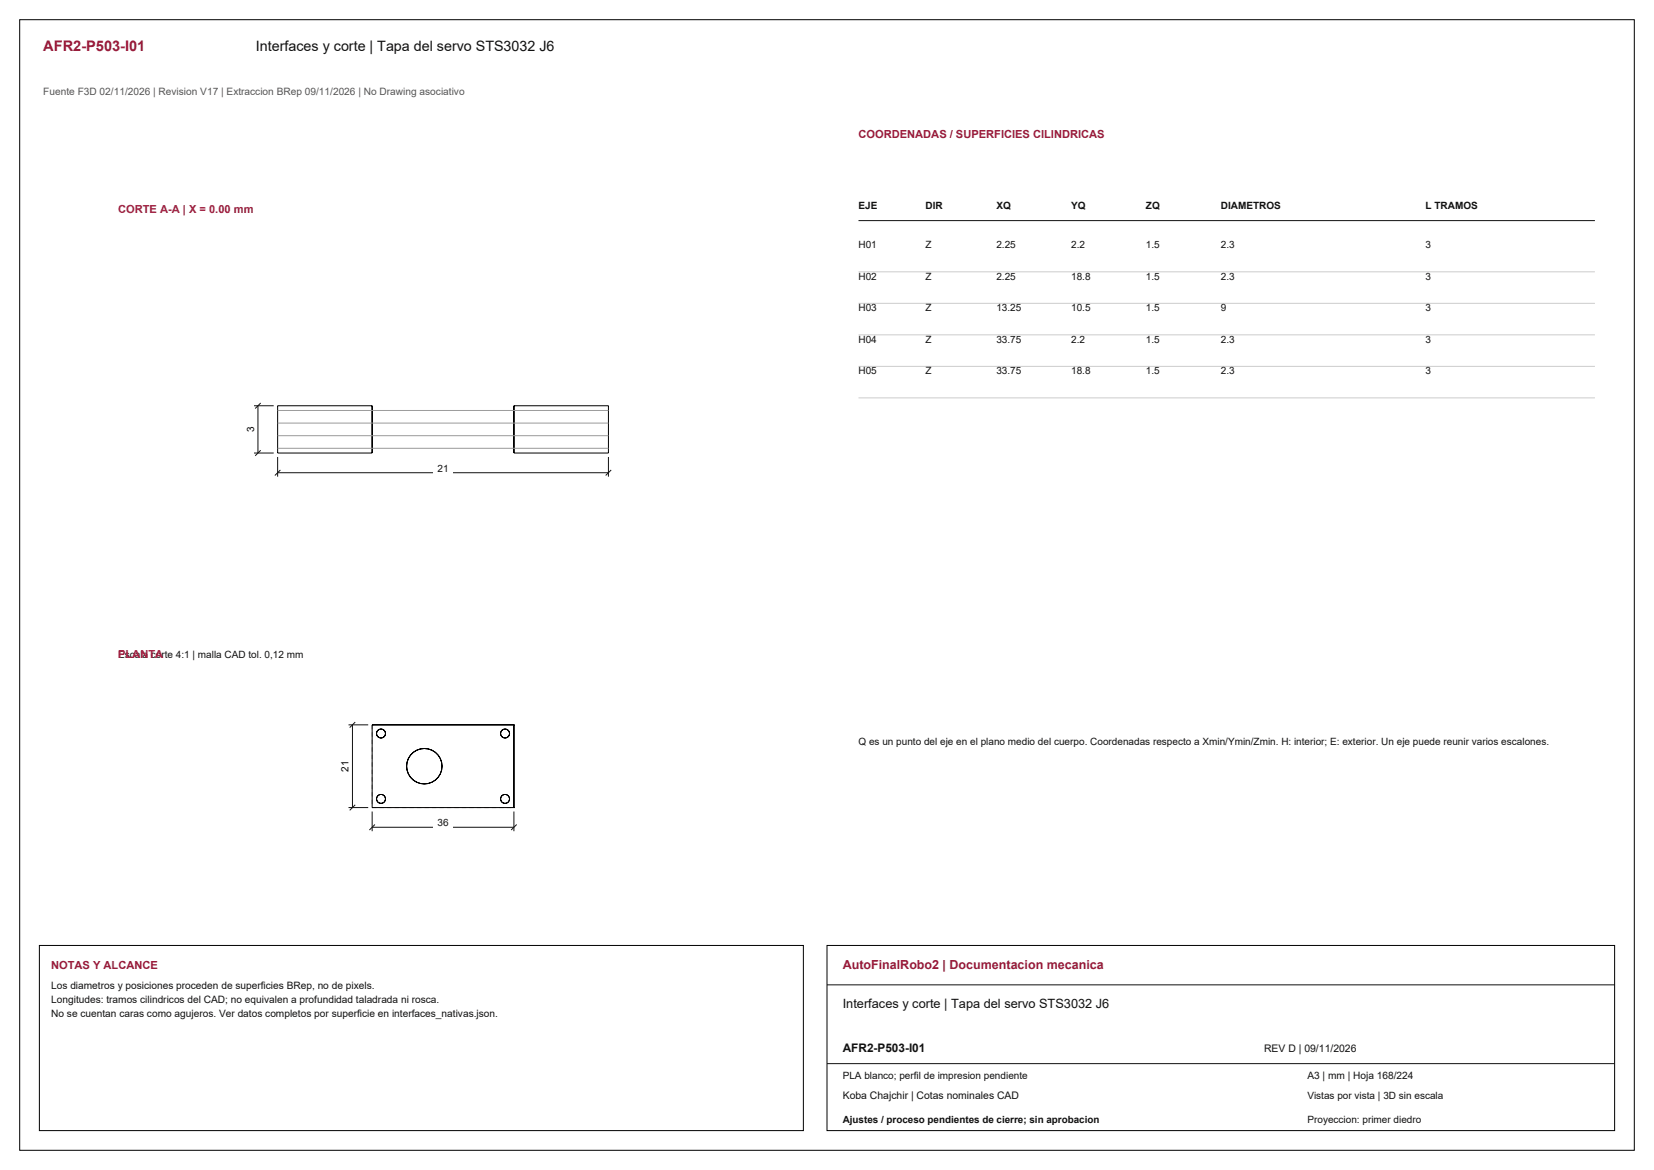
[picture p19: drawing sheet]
<svg xmlns="http://www.w3.org/2000/svg" width="420mm" height="297mm" viewBox="0 0 420 297" stroke-linecap="round" stroke-linejoin="round" font-family="sans-serif">
<defs><g id="words">
<text font-size="3.7" fill="#981b39" x="11" y="13">AFR2-P503-I01</text>
<text font-size="3.6" fill="#111" x="65" y="13">Interfaces y corte | Tapa del servo STS3032 J6</text>
<text font-size="3.2" fill="#981b39" x="214" y="246">AutoFinalRobo2 | Documentacion mecanica</text>
<text font-size="3.2" fill="#111" x="214" y="256">Interfaces y corte | Tapa del servo STS3032 J6</text>
<text font-size="3" fill="#111" x="214" y="267">AFR2-P503-I01</text>
<g font-size="2.8" fill="#981b39">
<text x="218" y="35">COORDENADAS / SUPERFICIES CILINDRICAS</text>
<text x="13" y="246">NOTAS Y ALCANCE</text>
</g>
<g font-size="2.8" fill="#a91843">
<text x="30" y="54">CORTE A-A | X = 0.00 mm</text>
<text x="30" y="167">PLANTA</text>
</g>
<text font-size="2.6" fill="#555" x="11" y="24">Fuente F3D 02/11/2026 | Revision V17 | Extraccion BRep 09/11/2026 | No Drawing asociativo</text>
<g font-size="2.6" fill="#111">
<text x="13" y="251">Los diametros y posiciones proceden de superficies BRep, no de pixels.</text>
<text x="13" y="254.6">Longitudes: tramos cilindricos del CAD; no equivalen a profundidad taladrada ni rosca.</text>
<text x="13" y="258.2">No se cuentan caras como agujeros. Ver datos completos por superficie en interfaces_nativas.json.</text>
<text x="321" y="267">REV D | 09/11/2026</text>
<text x="332" y="274">A3 | mm | Hoja 168/224</text>
<text x="214" y="279">Koba Chajchir | Cotas nominales CAD</text>
</g>
<g font-size="2.5" fill="#111">
<text x="218" y="53">EJE</text>
<text x="235" y="53">DIR</text>
<text x="253" y="53">XQ</text>
<text x="272" y="53">YQ</text>
<text x="291" y="53">ZQ</text>
<text x="310" y="53">DIAMETROS</text>
<text x="362" y="53">L TRAMOS</text>
<text x="218" y="63">H01</text>
<text x="235" y="63">Z</text>
<text x="253" y="63">2.25</text>
<text x="272" y="63">2.2</text>
<text x="291" y="63">1.5</text>
<text x="310" y="63">2.3</text>
<text x="362" y="63">3</text>
<text x="218" y="71">H02</text>
<text x="235" y="71">Z</text>
<text x="253" y="71">2.25</text>
<text x="272" y="71">18.8</text>
<text x="291" y="71">1.5</text>
<text x="310" y="71">2.3</text>
<text x="362" y="71">3</text>
<text x="218" y="79">H03</text>
<text x="235" y="79">Z</text>
<text x="253" y="79">13.25</text>
<text x="272" y="79">10.5</text>
<text x="291" y="79">1.5</text>
<text x="310" y="79">9</text>
<text x="362" y="79">3</text>
<text x="218" y="87">H04</text>
<text x="235" y="87">Z</text>
<text x="253" y="87">33.75</text>
<text x="272" y="87">2.2</text>
<text x="291" y="87">1.5</text>
<text x="310" y="87">2.3</text>
<text x="362" y="87">3</text>
<text x="218" y="95">H05</text>
<text x="235" y="95">Z</text>
<text x="253" y="95">33.75</text>
<text x="272" y="95">18.8</text>
<text x="291" y="95">1.5</text>
<text x="310" y="95">2.3</text>
<text x="362" y="95">3</text>
<text x="111.1" y="119.8">21</text>
<text x="30" y="167">Escala corte 4:1 | malla CAD tol. 0,12 mm</text>
<text x="218" y="189">Q es un punto del eje en el plano medio del cuerpo. Coordenadas respecto a Xmin/Ymin/Zmin. H: interior; E: exterior. Un eje puede reunir varios escalones.</text>
<text x="111.1" y="209.8">36</text>
<text x="214" y="274">PLA blanco; perfil de impresion pendiente</text>
<text x="332" y="279">Vistas por vista | 3D sin escala</text>
<text x="214" y="285">Ajustes / proceso pendientes de cierre; sin aprobacion</text>
<text x="332" y="285">Proyeccion: primer diedro</text>
</g>
<g font-size="2.5">
<text x="64.5" y="109.7" transform="rotate(-90 64.5 109.7)">3</text>
<text x="88.5" y="195.9" transform="rotate(-90 88.5 195.9)">21</text>
</g>
</g></defs>
<path d="M5 5h410v287h-410zM70.5 103h24v12h-24zM130.5 103h24v12h-24z" fill="none" stroke="#000" stroke-width=".25"/>
<path d="M70.5 116v5M70.5 120h84M71.2 119.3l-1.4 1.4M154.5 116v5M155.2 119.3l-1.4 1.4" fill="none" stroke="#111" stroke-width=".25"/>
<path d="M110.1 117.9h4.8v3h-4.8z" fill-rule="evenodd" fill="#fff"/>
<path d="M64.5 115h5M64.5 103h5M65.5 103v12M66.2 114.3l-1.4 1.4M66.2 102.3l-1.4 1.4" fill="none" stroke="#111" stroke-width=".25"/>
<path d="M61.7 107.6h3.2v2.8h-3.2z" fill-rule="evenodd" fill="#fff"/>
<path d="M70.5 113.8h84M70.5 110.6h84M70.5 107.4h84M70.5 104.2h84" fill="none" stroke="#9a9a9a" stroke-width=".25"/>
<path d="M94.5 184v21M94.5 205h36" fill="none" stroke="#8c8c8c" stroke-width=".25" stroke-dasharray="1.1 .8" stroke-linecap="butt"/>
<g fill="none" stroke="#000" stroke-width=".25">
<path d="M94.5 184h.1M94.5 184h36M94.5 184v21h36M130.5 184h.1M130.5 184v21M130.5 205h.1"/>
<circle cx="96.7" cy="186.2" r="1.15"/>
<circle cx="107.8" cy="194.5" r="4.5"/>
<circle cx="128.2" cy="186.2" r="1.15"/>
<circle cx="96.8" cy="202.8" r="1.15"/>
<circle cx="128.2" cy="202.8" r="1.15"/>
</g>
<path d="M94.5 206v5M94.5 210h36M95.2 209.3l-1.4 1.4M130.5 206v5M131.2 209.3l-1.4 1.4" fill="none" stroke="#111" stroke-width=".25"/>
<path d="M110.1 207.9h4.8v3h-4.8z" fill-rule="evenodd" fill="#fff"/>
<path d="M88.5 184h5M89.5 184v21M90.2 183.3l-1.4 1.4M88.5 205h5M90.2 204.3l-1.4 1.4" fill="none" stroke="#111" stroke-width=".25"/>
<path d="M85.7 192.4h3.2v4.2h-3.2z" fill-rule="evenodd" fill="#fff"/>
<path d="M218 56h187M210 250h200M210 270h200" fill="none" stroke="#111" stroke-width=".25"/>
<path d="M218 69h187M218 77h187M218 85h187M218 93h187M218 101h187" fill="none" stroke="#ccc" stroke-width=".25"/>
<path d="M10 240h194v47h-194zM210 240h200v47h-200z" fill="none" stroke="#000" stroke-width=".25"/>
<use href="#words"/>
</svg>
